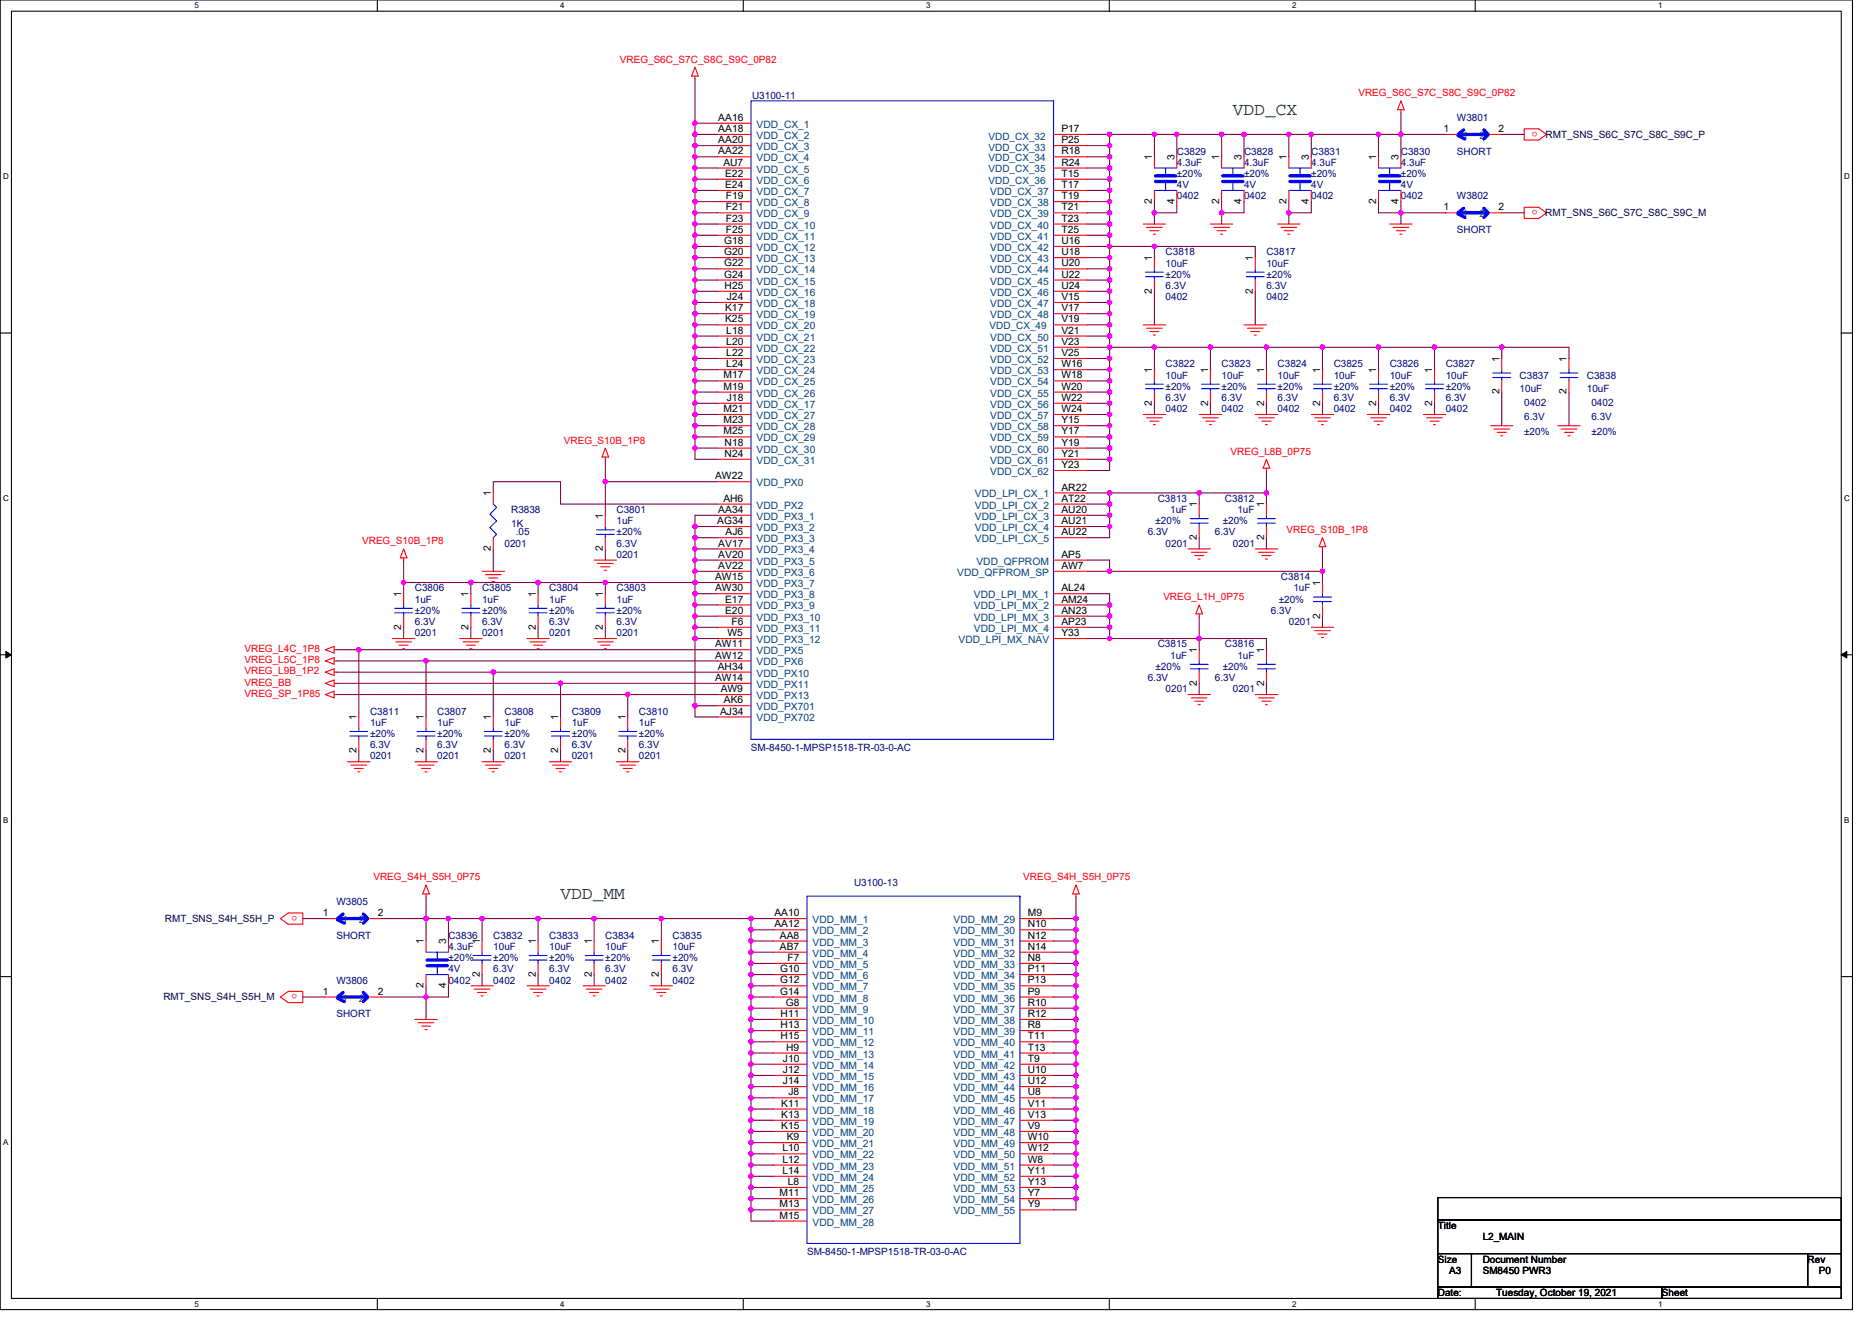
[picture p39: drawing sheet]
<svg xmlns="http://www.w3.org/2000/svg" width="297mm" height="210mm" viewBox="0 0 297 210" stroke-linecap="round" stroke-linejoin="round" font-family="sans-serif">
<defs><g id="words">
<g font-size="2.8" fill="#008000">
<text x="195.6" y="18.3">VDD_CX</text>
<text x="88.9" y="142.7">VDD_MM</text>
</g>
<g font-size="1.6" fill="#f00">
<text x="98.4" y="9.9">VREG_S6C_S7C_S8C_S9C_0P82</text>
<text x="215.5" y="15.3">VREG_S6C_S7C_S8C_S9C_0P82</text>
<text x="244" y="20.9" transform="rotate(180 244 20.9)">o</text>
<text x="244" y="33.4" transform="rotate(180 244 33.4)">o</text>
<text x="89.5" y="70.4">VREG_S10B_1P8</text>
<text x="195.3" y="72.2">VREG_L8B_0P75</text>
<text x="57.5" y="86.4">VREG_S10B_1P8</text>
<text x="204.1" y="84.6">VREG_S10B_1P8</text>
<text x="184.6" y="95.3">VREG_L1H_0P75</text>
<text x="38.8" y="103.5">VREG_L4C_1P8</text>
<text x="38.8" y="105.3">VREG_L5C_1P8</text>
<text x="38.8" y="107">VREG_L9B_1P2</text>
<text x="38.8" y="108.8">VREG_BB</text>
<text x="38.8" y="110.6">VREG_SP_1P85</text>
<text x="59.2" y="139.7">VREG_S4H_S5H_0P75</text>
<text x="162.4" y="139.7">VREG_S4H_S5H_0P75</text>
<text x="47.2" y="145.4" transform="rotate(180 47.2 145.4)">o</text>
<text x="47.2" y="157.8" transform="rotate(180 47.2 157.8)">o</text>
</g>
<g font-size="1.6" fill="#000080">
<text x="119.3" y="15.6">U3100-11</text>
<text x="231.2" y="19.2">W3801</text>
<text x="186.7" y="24.5">C3829</text>
<text x="186.7" y="26.3">4.3uF</text>
<text x="186.7" y="29.9">4V</text>
<text x="186.7" y="28.1">±20%</text>
<text x="197.4" y="24.5">C3828</text>
<text x="197.4" y="26.3">4.3uF</text>
<text x="197.4" y="29.9">4V</text>
<text x="197.4" y="28.1">±20%</text>
<text x="208.1" y="24.5">C3831</text>
<text x="208.1" y="26.3">4.3uF</text>
<text x="208.1" y="29.9">4V</text>
<text x="208.1" y="28.1">±20%</text>
<text x="222.3" y="24.5">C3830</text>
<text x="222.3" y="26.3">4.3uF</text>
<text x="222.3" y="29.9">4V</text>
<text x="222.3" y="28.1">±20%</text>
<text x="231.2" y="24.5">SHORT</text>
<text x="186.7" y="31.6">0402</text>
<text x="197.4" y="31.6">0402</text>
<text x="208.1" y="31.6">0402</text>
<text x="222.3" y="31.6">0402</text>
<text x="231.2" y="31.6">W3802</text>
<text x="185" y="40.5">C3818</text>
<text x="201" y="40.5">C3817</text>
<text x="231.2" y="37">SHORT</text>
<text x="185" y="42.3">10uF</text>
<text x="185" y="47.6">0402</text>
<text x="185" y="45.9">6.3V</text>
<text x="185" y="44.1">±20%</text>
<text x="201" y="42.3">10uF</text>
<text x="201" y="47.6">0402</text>
<text x="201" y="45.9">6.3V</text>
<text x="201" y="44.1">±20%</text>
<text x="185" y="58.3">C3822</text>
<text x="193.8" y="58.3">C3823</text>
<text x="202.7" y="58.3">C3824</text>
<text x="211.6" y="58.3">C3825</text>
<text x="220.5" y="58.3">C3826</text>
<text x="229.4" y="58.3">C3827</text>
<text x="185" y="60.1">10uF</text>
<text x="185" y="65.4">0402</text>
<text x="185" y="63.6">6.3V</text>
<text x="185" y="61.9">±20%</text>
<text x="193.8" y="60.1">10uF</text>
<text x="193.8" y="65.4">0402</text>
<text x="193.8" y="63.6">6.3V</text>
<text x="193.8" y="61.9">±20%</text>
<text x="202.7" y="60.1">10uF</text>
<text x="202.7" y="65.4">0402</text>
<text x="202.7" y="63.6">6.3V</text>
<text x="202.7" y="61.9">±20%</text>
<text x="211.6" y="60.1">10uF</text>
<text x="211.6" y="65.4">0402</text>
<text x="211.6" y="63.6">6.3V</text>
<text x="211.6" y="61.9">±20%</text>
<text x="220.5" y="60.1">10uF</text>
<text x="220.5" y="65.4">0402</text>
<text x="220.5" y="63.6">6.3V</text>
<text x="220.5" y="61.9">±20%</text>
<text x="229.4" y="60.1">10uF</text>
<text x="229.4" y="65.4">0402</text>
<text x="229.4" y="63.6">6.3V</text>
<text x="229.4" y="61.9">±20%</text>
<text x="241.1" y="60.1">C3837</text>
<text x="241.1" y="62.2">10uF</text>
<text x="241.8" y="64.4">0402</text>
<text x="251.8" y="60.1">C3838</text>
<text x="251.8" y="62.2">10uF</text>
<text x="252.5" y="64.4">0402</text>
<text x="241.8" y="66.7">6.3V</text>
<text x="241.8" y="69">±20%</text>
<text x="252.5" y="66.7">6.3V</text>
<text x="252.5" y="69">±20%</text>
<text x="81.1" y="81.4">R3838</text>
<text x="81.1" y="83.6">1K</text>
<text x="97.8" y="81.4">C3801</text>
<text x="97.8" y="83.2">1uF</text>
<text x="183.3" y="83.2">±20%</text>
<text x="183.7" y="79.6">C3813</text>
<text x="185.7" y="81.4">1uF</text>
<text x="194" y="83.2">±20%</text>
<text x="194.4" y="79.6">C3812</text>
<text x="196.3" y="81.4">1uF</text>
<text x="80" y="86.8">0201</text>
<text x="81.8" y="85">.05</text>
<text x="97.8" y="88.5">0201</text>
<text x="97.8" y="86.8">6.3V</text>
<text x="97.8" y="85">±20%</text>
<text x="182.1" y="85">6.3V</text>
<text x="185" y="86.8">0201</text>
<text x="192.8" y="85">6.3V</text>
<text x="195.6" y="86.8">0201</text>
<text x="65.8" y="93.9">C3806</text>
<text x="65.8" y="95.7">1uF</text>
<text x="76.5" y="93.9">C3805</text>
<text x="76.5" y="95.7">1uF</text>
<text x="87.2" y="93.9">C3804</text>
<text x="87.2" y="95.7">1uF</text>
<text x="97.8" y="93.9">C3803</text>
<text x="97.8" y="95.7">1uF</text>
<text x="202.9" y="95.7">±20%</text>
<text x="203.3" y="92.1">C3814</text>
<text x="205.2" y="93.9">1uF</text>
<text x="65.8" y="101">0201</text>
<text x="65.8" y="99.2">6.3V</text>
<text x="65.8" y="97.4">±20%</text>
<text x="76.5" y="101">0201</text>
<text x="76.5" y="99.2">6.3V</text>
<text x="76.5" y="97.4">±20%</text>
<text x="87.2" y="101">0201</text>
<text x="87.2" y="99.2">6.3V</text>
<text x="87.2" y="97.4">±20%</text>
<text x="97.8" y="101">0201</text>
<text x="97.8" y="99.2">6.3V</text>
<text x="97.8" y="97.4">±20%</text>
<text x="201.7" y="97.4">6.3V</text>
<text x="204.5" y="99.2">0201</text>
<text x="183.3" y="106.3">±20%</text>
<text x="183.7" y="102.8">C3815</text>
<text x="185.7" y="104.5">1uF</text>
<text x="194" y="106.3">±20%</text>
<text x="194.4" y="102.8">C3816</text>
<text x="196.3" y="104.5">1uF</text>
<text x="58.7" y="113.4">C3811</text>
<text x="69.4" y="113.4">C3807</text>
<text x="80" y="113.4">C3808</text>
<text x="90.7" y="113.4">C3809</text>
<text x="101.4" y="113.4">C3810</text>
<text x="182.1" y="108.1">6.3V</text>
<text x="185" y="109.9">0201</text>
<text x="192.8" y="108.1">6.3V</text>
<text x="195.6" y="109.9">0201</text>
<text x="58.7" y="115.2">1uF</text>
<text x="58.7" y="118.8">6.3V</text>
<text x="58.7" y="117">±20%</text>
<text x="69.4" y="115.2">1uF</text>
<text x="69.4" y="118.8">6.3V</text>
<text x="69.4" y="117">±20%</text>
<text x="80" y="115.2">1uF</text>
<text x="80" y="118.8">6.3V</text>
<text x="80" y="117">±20%</text>
<text x="90.7" y="115.2">1uF</text>
<text x="90.7" y="118.8">6.3V</text>
<text x="90.7" y="117">±20%</text>
<text x="101.4" y="115.2">1uF</text>
<text x="101.4" y="118.8">6.3V</text>
<text x="101.4" y="117">±20%</text>
<text x="119.2" y="119.1">SM-8450-1-MPSP1518-TR-03-0-AC</text>
<text x="58.7" y="120.5">0201</text>
<text x="69.4" y="120.5">0201</text>
<text x="80" y="120.5">0201</text>
<text x="90.7" y="120.5">0201</text>
<text x="101.4" y="120.5">0201</text>
<text x="53.4" y="143.7">W3805</text>
<text x="135.5" y="140.6">U3100-13</text>
<text x="53.4" y="149">SHORT</text>
<text x="71.2" y="149">C3836</text>
<text x="78.3" y="149">C3832</text>
<text x="87.2" y="149">C3833</text>
<text x="96.1" y="149">C3834</text>
<text x="106.7" y="149">C3835</text>
<text x="71.2" y="150.8">4.3uF</text>
<text x="71.2" y="154.3">4V</text>
<text x="71.2" y="152.5">±20%</text>
<text x="78.3" y="150.8">10uF</text>
<text x="78.3" y="154.3">6.3V</text>
<text x="78.3" y="152.5">±20%</text>
<text x="87.2" y="150.8">10uF</text>
<text x="87.2" y="154.3">6.3V</text>
<text x="87.2" y="152.5">±20%</text>
<text x="96.1" y="150.8">10uF</text>
<text x="96.1" y="154.3">6.3V</text>
<text x="96.1" y="152.5">±20%</text>
<text x="106.7" y="150.8">10uF</text>
<text x="106.7" y="154.3">6.3V</text>
<text x="106.7" y="152.5">±20%</text>
<text x="53.4" y="156.1">W3806</text>
<text x="53.4" y="161.4">SHORT</text>
<text x="71.2" y="156.1">0402</text>
<text x="78.3" y="156.1">0402</text>
<text x="87.2" y="156.1">0402</text>
<text x="96.1" y="156.1">0402</text>
<text x="106.7" y="156.1">0402</text>
<text x="128.1" y="199.1">SM-8450-1-MPSP1518-TR-03-0-AC</text>
</g>
<g font-size="1.6">
<text x="114" y="19.2">AA16</text>
<text x="114" y="21">AA18</text>
<text x="114" y="22.7">AA20</text>
<text x="168.4" y="21">P17</text>
<text x="168.4" y="22.7">P25</text>
<text x="229" y="21">1</text>
<text x="237.8" y="21">2</text>
<text x="114" y="24.5">AA22</text>
<text x="114.8" y="26.3">AU7</text>
<text x="115.1" y="28.1">E22</text>
<text x="115.1" y="29.8">E24</text>
<text x="168.4" y="24.5">R18</text>
<text x="168.4" y="26.3">R24</text>
<text x="168.4" y="28.1">T15</text>
<text x="168.4" y="29.8">T17</text>
<text x="182.8" y="25.4" transform="rotate(-90 182.8 25.4)">1</text>
<text x="186.3" y="25.4" transform="rotate(-90 186.3 25.4)">3</text>
<text x="193.5" y="25.4" transform="rotate(-90 193.5 25.4)">1</text>
<text x="197" y="25.4" transform="rotate(-90 197 25.4)">3</text>
<text x="204.1" y="25.4" transform="rotate(-90 204.1 25.4)">1</text>
<text x="207.7" y="25.4" transform="rotate(-90 207.7 25.4)">3</text>
<text x="218.4" y="25.4" transform="rotate(-90 218.4 25.4)">1</text>
<text x="221.9" y="25.4" transform="rotate(-90 221.9 25.4)">3</text>
<text x="115.2" y="31.6">F19</text>
<text x="115.2" y="33.4">F21</text>
<text x="115.2" y="35.2">F23</text>
<text x="168.4" y="31.6">T19</text>
<text x="168.4" y="33.4">T21</text>
<text x="168.4" y="35.2">T23</text>
<text x="182.8" y="32.4" transform="rotate(-90 182.8 32.4)">2</text>
<text x="186.3" y="32.4" transform="rotate(-90 186.3 32.4)">4</text>
<text x="193.5" y="32.4" transform="rotate(-90 193.5 32.4)">2</text>
<text x="197" y="32.4" transform="rotate(-90 197 32.4)">4</text>
<text x="204.1" y="32.4" transform="rotate(-90 204.1 32.4)">2</text>
<text x="207.7" y="32.4" transform="rotate(-90 207.7 32.4)">4</text>
<text x="218.4" y="32.4" transform="rotate(-90 218.4 32.4)">2</text>
<text x="221.9" y="32.4" transform="rotate(-90 221.9 32.4)">4</text>
<text x="229" y="33.4">1</text>
<text x="237.8" y="33.4">2</text>
<text x="114.9" y="38.7">G18</text>
<text x="114.9" y="40.5">G20</text>
<text x="115.2" y="37">F25</text>
<text x="168.4" y="37">T25</text>
<text x="168.4" y="38.7">U16</text>
<text x="168.4" y="40.5">U18</text>
<text x="182.8" y="41.4" transform="rotate(-90 182.8 41.4)">1</text>
<text x="198.8" y="41.4" transform="rotate(-90 198.8 41.4)">1</text>
<text x="114.9" y="42.3">G22</text>
<text x="114.9" y="44.1">G24</text>
<text x="115" y="45.8">H25</text>
<text x="115.3" y="47.6">J24</text>
<text x="168.4" y="42.3">U20</text>
<text x="168.4" y="44.1">U22</text>
<text x="168.4" y="45.8">U24</text>
<text x="168.4" y="47.6">V15</text>
<text x="182.8" y="46.6" transform="rotate(-90 182.8 46.6)">2</text>
<text x="198.8" y="46.6" transform="rotate(-90 198.8 46.6)">2</text>
<text x="115.1" y="49.4">K17</text>
<text x="115.1" y="51.2">K25</text>
<text x="115.2" y="53">L18</text>
<text x="168.4" y="49.4">V17</text>
<text x="168.4" y="51.2">V19</text>
<text x="168.4" y="53">V21</text>
<text x="115.2" y="54.7">L20</text>
<text x="115.2" y="56.5">L22</text>
<text x="115.2" y="58.3">L24</text>
<text x="168.4" y="54.7">V23</text>
<text x="168.4" y="56.5">V25</text>
<text x="168.4" y="58.3">W16</text>
<text x="182.8" y="59.2" transform="rotate(-90 182.8 59.2)">1</text>
<text x="191.7" y="59.2" transform="rotate(-90 191.7 59.2)">1</text>
<text x="200.6" y="59.2" transform="rotate(-90 200.6 59.2)">1</text>
<text x="209.5" y="59.2" transform="rotate(-90 209.5 59.2)">1</text>
<text x="218.4" y="59.2" transform="rotate(-90 218.4 59.2)">1</text>
<text x="227.2" y="59.2" transform="rotate(-90 227.2 59.2)">1</text>
<text x="237.9" y="57.4" transform="rotate(-90 237.9 57.4)">1</text>
<text x="248.6" y="57.4" transform="rotate(-90 248.6 57.4)">1</text>
<text x="114.8" y="60.1">M17</text>
<text x="114.8" y="61.8">M19</text>
<text x="114.8" y="65.4">M21</text>
<text x="115.3" y="63.6">J18</text>
<text x="168.4" y="60.1">W18</text>
<text x="168.4" y="61.8">W20</text>
<text x="168.4" y="63.6">W22</text>
<text x="168.4" y="65.4">W24</text>
<text x="182.8" y="64.4" transform="rotate(-90 182.8 64.4)">2</text>
<text x="191.7" y="64.4" transform="rotate(-90 191.7 64.4)">2</text>
<text x="200.6" y="64.4" transform="rotate(-90 200.6 64.4)">2</text>
<text x="209.5" y="64.4" transform="rotate(-90 209.5 64.4)">2</text>
<text x="218.4" y="64.4" transform="rotate(-90 218.4 64.4)">2</text>
<text x="227.2" y="64.4" transform="rotate(-90 227.2 64.4)">2</text>
<text x="237.9" y="62.6" transform="rotate(-90 237.9 62.6)">2</text>
<text x="248.6" y="62.6" transform="rotate(-90 248.6 62.6)">2</text>
<text x="114.8" y="67.2">M23</text>
<text x="114.8" y="69">M25</text>
<text x="115" y="70.7">N18</text>
<text x="168.4" y="67.2">Y15</text>
<text x="168.4" y="69">Y17</text>
<text x="168.4" y="70.7">Y19</text>
<text x="113.5" y="76.1">AW22</text>
<text x="115" y="72.5">N24</text>
<text x="168.4" y="77.9">AR22</text>
<text x="168.4" y="72.5">Y21</text>
<text x="168.4" y="74.3">Y23</text>
<text x="77.9" y="78.8" transform="rotate(-90 77.9 78.8)">1</text>
<text x="95.7" y="82.3" transform="rotate(-90 95.7 82.3)">1</text>
<text x="113.8" y="83.2">AG34</text>
<text x="114" y="81.4">AA34</text>
<text x="114.8" y="79.6">AH6</text>
<text x="168.4" y="79.6">AT22</text>
<text x="168.4" y="81.4">AU20</text>
<text x="168.4" y="83.2">AU21</text>
<text x="189.9" y="80.5" transform="rotate(-90 189.9 80.5)">1</text>
<text x="200.6" y="80.5" transform="rotate(-90 200.6 80.5)">1</text>
<text x="77.9" y="87.5" transform="rotate(-90 77.9 87.5)">2</text>
<text x="95.7" y="87.5" transform="rotate(-90 95.7 87.5)">2</text>
<text x="114" y="86.7">AV17</text>
<text x="114" y="88.5">AV20</text>
<text x="115.1" y="85">AJ6</text>
<text x="168.4" y="85">AU22</text>
<text x="168.4" y="88.5">AP5</text>
<text x="189.9" y="85.7" transform="rotate(-90 189.9 85.7)">2</text>
<text x="200.6" y="85.7" transform="rotate(-90 200.6 85.7)">2</text>
<text x="63.7" y="94.8" transform="rotate(-90 63.7 94.8)">1</text>
<text x="74.3" y="94.8" transform="rotate(-90 74.3 94.8)">1</text>
<text x="85" y="94.8" transform="rotate(-90 85 94.8)">1</text>
<text x="95.7" y="94.8" transform="rotate(-90 95.7 94.8)">1</text>
<text x="113.5" y="92.1">AW15</text>
<text x="113.5" y="93.9">AW30</text>
<text x="114" y="90.3">AV22</text>
<text x="115.1" y="95.6">E17</text>
<text x="168.4" y="93.9">AL24</text>
<text x="168.4" y="95.6">AM24</text>
<text x="168.4" y="90.3">AW7</text>
<text x="209.5" y="93" transform="rotate(-90 209.5 93)">1</text>
<text x="63.7" y="99.9" transform="rotate(-90 63.7 99.9)">2</text>
<text x="74.3" y="99.9" transform="rotate(-90 74.3 99.9)">2</text>
<text x="85" y="99.9" transform="rotate(-90 85 99.9)">2</text>
<text x="95.7" y="99.9" transform="rotate(-90 95.7 99.9)">2</text>
<text x="115.1" y="97.4">E20</text>
<text x="115.4" y="101">W5</text>
<text x="116.1" y="99.2">F6</text>
<text x="168.4" y="97.4">AN23</text>
<text x="168.4" y="99.2">AP23</text>
<text x="168.4" y="101">Y33</text>
<text x="209.5" y="98.2" transform="rotate(-90 209.5 98.2)">2</text>
<text x="113.5" y="102.7">AW11</text>
<text x="113.5" y="104.5">AW12</text>
<text x="113.9" y="106.3">AH34</text>
<text x="189.9" y="103.7" transform="rotate(-90 189.9 103.7)">1</text>
<text x="200.6" y="103.7" transform="rotate(-90 200.6 103.7)">1</text>
<text x="113.5" y="108.1">AW14</text>
<text x="114.3" y="113.4">AJ34</text>
<text x="114.4" y="109.9">AW9</text>
<text x="114.9" y="111.6">AK6</text>
<text x="189.9" y="108.8" transform="rotate(-90 189.9 108.8)">2</text>
<text x="200.6" y="108.8" transform="rotate(-90 200.6 108.8)">2</text>
<text x="56.6" y="119.5" transform="rotate(-90 56.6 119.5)">2</text>
<text x="56.6" y="114.3" transform="rotate(-90 56.6 114.3)">1</text>
<text x="67.2" y="119.5" transform="rotate(-90 67.2 119.5)">2</text>
<text x="67.2" y="114.3" transform="rotate(-90 67.2 114.3)">1</text>
<text x="77.9" y="119.5" transform="rotate(-90 77.9 119.5)">2</text>
<text x="77.9" y="114.3" transform="rotate(-90 77.9 114.3)">1</text>
<text x="88.6" y="119.5" transform="rotate(-90 88.6 119.5)">2</text>
<text x="88.6" y="114.3" transform="rotate(-90 88.6 114.3)">1</text>
<text x="99.2" y="119.5" transform="rotate(-90 99.2 119.5)">2</text>
<text x="99.2" y="114.3" transform="rotate(-90 99.2 114.3)">1</text>
<text x="51.2" y="145.4">1</text>
<text x="60" y="145.4">2</text>
<text x="67.2" y="149.9" transform="rotate(-90 67.2 149.9)">1</text>
<text x="70.8" y="149.9" transform="rotate(-90 70.8 149.9)">3</text>
<text x="76.1" y="149.9" transform="rotate(-90 76.1 149.9)">1</text>
<text x="85" y="149.9" transform="rotate(-90 85 149.9)">1</text>
<text x="93.9" y="149.9" transform="rotate(-90 93.9 149.9)">1</text>
<text x="104.6" y="149.9" transform="rotate(-90 104.6 149.9)">1</text>
<text x="122.9" y="145.4">AA10</text>
<text x="122.9" y="147.2">AA12</text>
<text x="123.8" y="149">AA8</text>
<text x="163.1" y="145.4">M9</text>
<text x="163.1" y="147.2">N10</text>
<text x="163.1" y="149">N12</text>
<text x="76.1" y="155.1" transform="rotate(-90 76.1 155.1)">2</text>
<text x="85" y="155.1" transform="rotate(-90 85 155.1)">2</text>
<text x="93.9" y="155.1" transform="rotate(-90 93.9 155.1)">2</text>
<text x="104.6" y="155.1" transform="rotate(-90 104.6 155.1)">2</text>
<text x="123.8" y="150.7">AB7</text>
<text x="123.8" y="154.3">G10</text>
<text x="124.9" y="152.5">F7</text>
<text x="163.1" y="150.7">N14</text>
<text x="163.1" y="152.5">N8</text>
<text x="163.1" y="154.3">P11</text>
<text x="51.2" y="157.9">1</text>
<text x="60" y="157.9">2</text>
<text x="67.2" y="156.8" transform="rotate(-90 67.2 156.8)">2</text>
<text x="70.8" y="156.8" transform="rotate(-90 70.8 156.8)">4</text>
<text x="123.8" y="156.1">G12</text>
<text x="123.8" y="157.9">G14</text>
<text x="123.9" y="161.4">H11</text>
<text x="124.7" y="159.6">G8</text>
<text x="163.1" y="156.1">P13</text>
<text x="163.1" y="157.9">P9</text>
<text x="163.1" y="159.6">R10</text>
<text x="163.1" y="161.4">R12</text>
<text x="123.9" y="163.2">H13</text>
<text x="123.9" y="165">H15</text>
<text x="124.8" y="166.8">H9</text>
<text x="163.1" y="163.2">R8</text>
<text x="163.1" y="165">T11</text>
<text x="163.1" y="166.8">T13</text>
<text x="124.2" y="168.5">J10</text>
<text x="124.2" y="170.3">J12</text>
<text x="124.2" y="172.1">J14</text>
<text x="125.1" y="173.9">J8</text>
<text x="163.1" y="168.5">T9</text>
<text x="163.1" y="170.3">U10</text>
<text x="163.1" y="172.1">U12</text>
<text x="163.1" y="173.9">U8</text>
<text x="123.9" y="175.6">K11</text>
<text x="123.9" y="177.4">K13</text>
<text x="123.9" y="179.2">K15</text>
<text x="163.1" y="175.6">V11</text>
<text x="163.1" y="177.4">V13</text>
<text x="163.1" y="179.2">V9</text>
<text x="124.1" y="182.8">L10</text>
<text x="124.1" y="184.5">L12</text>
<text x="124.8" y="181">K9</text>
<text x="163.1" y="181">W10</text>
<text x="163.1" y="182.8">W12</text>
<text x="163.1" y="184.5">W8</text>
<text x="123.7" y="189.9">M11</text>
<text x="123.7" y="191.6">M13</text>
<text x="124.1" y="186.3">L14</text>
<text x="125" y="188.1">L8</text>
<text x="163.1" y="186.3">Y11</text>
<text x="163.1" y="188.1">Y13</text>
<text x="163.1" y="189.9">Y7</text>
<text x="163.1" y="191.6">Y9</text>
<text x="123.7" y="193.4">M15</text>
<text x="228.2" y="195.1">Title</text>
<text x="235.3" y="196.8">L2_MAIN</text>
<text x="228.2" y="200.4">Size</text>
<text x="229.9" y="202.2">A3</text>
<text x="235.3" y="200.4">Document Number</text>
<text x="235.3" y="202.2">SM8450 PWR3</text>
<text x="286.8" y="200.4">Rev</text>
<text x="288.6" y="202.2">P0</text>
<text x="228.2" y="205.7">Date:</text>
<text x="237.4" y="205.7">Tuesday, October 19, 2021</text>
<text x="263.7" y="205.7">Sheet</text>
</g>
<g font-size="1.6" fill="#004080">
<text x="120.1" y="20.3">VDD_CX_1</text>
<text x="120.1" y="22.1">VDD_CX_2</text>
<text x="120.1" y="23.8">VDD_CX_3</text>
<text x="156.9" y="22.2">VDD_CX_32</text>
<text x="232.1" y="22.1">1</text>
<text x="234.7" y="22.1">2</text>
<text x="120.1" y="25.6">VDD_CX_4</text>
<text x="120.1" y="27.4">VDD_CX_5</text>
<text x="120.1" y="29.2">VDD_CX_6</text>
<text x="156.9" y="24">VDD_CX_33</text>
<text x="156.9" y="25.6">VDD_CX_34</text>
<text x="156.9" y="27.4">VDD_CX_35</text>
<text x="156.9" y="29.1">VDD_CX_36</text>
<text x="120.1" y="30.9">VDD_CX_7</text>
<text x="120.1" y="32.7">VDD_CX_8</text>
<text x="120.1" y="34.5">VDD_CX_9</text>
<text x="157.1" y="30.9">VDD_CX_37</text>
<text x="157.1" y="32.7">VDD_CX_38</text>
<text x="157.1" y="34.5">VDD_CX_39</text>
<text x="232.1" y="34.5">1</text>
<text x="234.7" y="34.5">2</text>
<text x="120.1" y="36.3">VDD_CX_10</text>
<text x="120.1" y="38.1">VDD_CX_11</text>
<text x="120.1" y="39.8">VDD_CX_12</text>
<text x="120.1" y="41.6">VDD_CX_13</text>
<text x="157.1" y="36.3">VDD_CX_40</text>
<text x="157.1" y="38.1">VDD_CX_41</text>
<text x="157.1" y="39.8">VDD_CX_42</text>
<text x="157.1" y="41.6">VDD_CX_43</text>
<text x="120.1" y="43.4">VDD_CX_14</text>
<text x="120.1" y="45.2">VDD_CX_15</text>
<text x="120.1" y="46.9">VDD_CX_16</text>
<text x="157.1" y="43.4">VDD_CX_44</text>
<text x="157.1" y="45.2">VDD_CX_45</text>
<text x="157.1" y="46.9">VDD_CX_46</text>
<text x="120.1" y="48.7">VDD_CX_18</text>
<text x="120.1" y="50.5">VDD_CX_19</text>
<text x="120.1" y="52.3">VDD_CX_20</text>
<text x="157" y="52.3">VDD_CX_49</text>
<text x="157.1" y="48.7">VDD_CX_47</text>
<text x="157.1" y="50.5">VDD_CX_48</text>
<text x="120.1" y="54.1">VDD_CX_21</text>
<text x="120.1" y="55.8">VDD_CX_22</text>
<text x="120.1" y="57.6">VDD_CX_23</text>
<text x="120.1" y="59.4">VDD_CX_24</text>
<text x="157.1" y="54.1">VDD_CX_50</text>
<text x="157.1" y="55.8">VDD_CX_51</text>
<text x="157.1" y="57.6">VDD_CX_52</text>
<text x="157.1" y="59.4">VDD_CX_53</text>
<text x="120.1" y="64.7">VDD_CX_17</text>
<text x="120.1" y="61.2">VDD_CX_25</text>
<text x="120.1" y="63">VDD_CX_26</text>
<text x="157.1" y="61.2">VDD_CX_54</text>
<text x="157.1" y="63">VDD_CX_55</text>
<text x="157.1" y="64.7">VDD_CX_56</text>
<text x="120.1" y="66.5">VDD_CX_27</text>
<text x="120.1" y="68.3">VDD_CX_28</text>
<text x="120.1" y="70.1">VDD_CX_29</text>
<text x="120.1" y="71.8">VDD_CX_30</text>
<text x="157.1" y="66.5">VDD_CX_57</text>
<text x="157.1" y="68.3">VDD_CX_58</text>
<text x="157.1" y="70.1">VDD_CX_59</text>
<text x="157.1" y="71.8">VDD_CX_60</text>
<text x="120.1" y="77.2">VDD_PX0</text>
<text x="120.1" y="73.6">VDD_CX_31</text>
<text x="157.1" y="73.6">VDD_CX_61</text>
<text x="157.1" y="75.4">VDD_CX_62</text>
<text x="120.1" y="80.7">VDD_PX2</text>
<text x="120.1" y="82.5">VDD_PX3_1</text>
<text x="154.7" y="79">VDD_LPI_CX_1</text>
<text x="154.7" y="80.7">VDD_LPI_CX_2</text>
<text x="154.7" y="82.5">VDD_LPI_CX_3</text>
<text x="120.1" y="84.3">VDD_PX3_2</text>
<text x="120.1" y="86.1">VDD_PX3_3</text>
<text x="120.1" y="87.8">VDD_PX3_4</text>
<text x="120.1" y="89.6">VDD_PX3_5</text>
<text x="154.7" y="84.3">VDD_LPI_CX_4</text>
<text x="154.7" y="86.1">VDD_LPI_CX_5</text>
<text x="154.9" y="89.6">VDD_QFPROM</text>
<text x="120.1" y="91.4">VDD_PX3_6</text>
<text x="120.1" y="93.2">VDD_PX3_7</text>
<text x="120.1" y="95">VDD_PX3_8</text>
<text x="151.9" y="91.4">VDD_QFPROM_SP</text>
<text x="154.5" y="95">VDD_LPI_MX_1</text>
<text x="120.1" y="96.7">VDD_PX3_9</text>
<text x="120.1" y="98.5">VDD_PX3_10</text>
<text x="120.1" y="100.3">VDD_PX3_11</text>
<text x="154.5" y="96.7">VDD_LPI_MX_2</text>
<text x="154.5" y="98.5">VDD_LPI_MX_3</text>
<text x="154.5" y="100.3">VDD_LPI_MX_4</text>
<text x="120.1" y="102.1">VDD_PX3_12</text>
<text x="120.1" y="103.8">VDD_PX5</text>
<text x="120.1" y="105.6">VDD_PX6</text>
<text x="120.1" y="107.4">VDD_PX10</text>
<text x="152.1" y="102.1">VDD_LPI_MX_NAV</text>
<text x="120.1" y="109.2">VDD_PX11</text>
<text x="120.1" y="111">VDD_PX13</text>
<text x="120.1" y="112.7">VDD_PX701</text>
<text x="120.1" y="114.5">VDD_PX702</text>
<text x="54.3" y="146.5">1</text>
<text x="56.9" y="146.5">2</text>
<text x="128.9" y="146.5">VDD_MM_1</text>
<text x="128.9" y="148.3">VDD_MM_2</text>
<text x="151.3" y="146.5">VDD_MM_29</text>
<text x="151.3" y="148.3">VDD_MM_30</text>
<text x="128.9" y="150.1">VDD_MM_3</text>
<text x="128.9" y="151.9">VDD_MM_4</text>
<text x="128.9" y="153.6">VDD_MM_5</text>
<text x="128.9" y="155.4">VDD_MM_6</text>
<text x="151.3" y="150.1">VDD_MM_31</text>
<text x="151.3" y="151.9">VDD_MM_32</text>
<text x="151.3" y="153.6">VDD_MM_33</text>
<text x="151.3" y="155.4">VDD_MM_34</text>
<text x="54.3" y="159">1</text>
<text x="56.9" y="159">2</text>
<text x="128.9" y="157.2">VDD_MM_7</text>
<text x="128.9" y="159">VDD_MM_8</text>
<text x="128.9" y="160.7">VDD_MM_9</text>
<text x="151.3" y="157.2">VDD_MM_35</text>
<text x="151.3" y="159">VDD_MM_36</text>
<text x="151.3" y="160.7">VDD_MM_37</text>
<text x="128.9" y="162.5">VDD_MM_10</text>
<text x="128.9" y="164.3">VDD_MM_11</text>
<text x="128.9" y="166.1">VDD_MM_12</text>
<text x="128.9" y="167.9">VDD_MM_13</text>
<text x="151.3" y="162.5">VDD_MM_38</text>
<text x="151.3" y="164.3">VDD_MM_39</text>
<text x="151.3" y="166.1">VDD_MM_40</text>
<text x="151.3" y="167.9">VDD_MM_41</text>
<text x="128.9" y="169.6">VDD_MM_14</text>
<text x="128.9" y="171.4">VDD_MM_15</text>
<text x="128.9" y="173.2">VDD_MM_16</text>
<text x="151.3" y="169.6">VDD_MM_42</text>
<text x="151.3" y="171.4">VDD_MM_43</text>
<text x="151.3" y="173.2">VDD_MM_44</text>
<text x="128.9" y="175">VDD_MM_17</text>
<text x="128.9" y="176.7">VDD_MM_18</text>
<text x="128.9" y="178.5">VDD_MM_19</text>
<text x="151.3" y="175">VDD_MM_45</text>
<text x="151.3" y="176.7">VDD_MM_46</text>
<text x="151.3" y="178.5">VDD_MM_47</text>
<text x="128.9" y="180.3">VDD_MM_20</text>
<text x="128.9" y="182.1">VDD_MM_21</text>
<text x="128.9" y="183.9">VDD_MM_22</text>
<text x="128.9" y="185.6">VDD_MM_23</text>
<text x="151.3" y="180.3">VDD_MM_48</text>
<text x="151.3" y="182.1">VDD_MM_49</text>
<text x="151.3" y="183.9">VDD_MM_50</text>
<text x="151.3" y="185.6">VDD_MM_51</text>
<text x="128.9" y="187.4">VDD_MM_24</text>
<text x="128.9" y="189.2">VDD_MM_25</text>
<text x="128.9" y="191">VDD_MM_26</text>
<text x="151.3" y="187.4">VDD_MM_52</text>
<text x="151.3" y="189.2">VDD_MM_53</text>
<text x="151.3" y="191">VDD_MM_54</text>
<text x="128.9" y="192.7">VDD_MM_27</text>
<text x="128.9" y="194.5">VDD_MM_28</text>
<text x="151.3" y="192.7">VDD_MM_55</text>
</g>
<g font-size="1.6" fill="#000040">
<text x="245.3" y="21.9">RMT_SNS_S6C_S7C_S8C_S9C_P</text>
<text x="245.2" y="34.3">RMT_SNS_S6C_S7C_S8C_S9C_M</text>
<text x="26.2" y="146.3">RMT_SNS_S4H_S5H_P</text>
<text x="25.9" y="158.8">RMT_SNS_S4H_S5H_M</text>
</g>
<g font-size="1.3">
<text x="30.8" y="1.3">5</text>
<text x="88.9" y="1.3">4</text>
<text x="147" y="1.3">3</text>
<text x="205" y="1.3">2</text>
<text x="263.1" y="1.3">1</text>
<text x=".5" y="28.4">D</text>
<text x="292.6" y="28.4">D</text>
<text x=".5" y="79.5">C</text>
<text x="292.6" y="79.5">C</text>
<text x=".5" y="130.6">B</text>
<text x="292.6" y="130.6">B</text>
<text x=".5" y="181.7">A</text>
<text x="30.8" y="207.4">5</text>
<text x="88.9" y="207.4">4</text>
<text x="147" y="207.4">3</text>
<text x="205" y="207.4">2</text>
<text x="263.1" y="207.4">1</text>
</g>
</g></defs>
<path d="M0 0h293.9v207.9h-293.9zM1.8 1.8h290.4v204.3h-290.4z" fill="none" stroke="#000" stroke-width=".17"/>
<g fill="#fff">
<path d="M30.8 .2h.7v1.4h-.7z"/>
<path d="M30.8 206.3h.7v1.4h-.7z"/>
</g>
<path d="M59.9 0v1.8M59.9 206.1v1.8" fill="none" stroke="#000" stroke-width=".17"/>
<g fill="#fff">
<path d="M88.9 .2h.7v1.4h-.7z"/>
<path d="M88.9 206.3h.7v1.4h-.7z"/>
</g>
<path d="M117.9 0v1.8M117.9 206.1v1.8" fill="none" stroke="#000" stroke-width=".17"/>
<g fill="#fff">
<path d="M147 .2h.7v1.4h-.7z"/>
<path d="M147 206.3h.7v1.4h-.7z"/>
</g>
<path d="M176 0v1.8M176 206.1v1.8" fill="none" stroke="#000" stroke-width=".17"/>
<g fill="#fff">
<path d="M205 .2h.7v1.4h-.7z"/>
<path d="M205 206.3h.7v1.4h-.7z"/>
</g>
<path d="M234.1 0v1.8M234.1 206.1v1.8" fill="none" stroke="#000" stroke-width=".17"/>
<g fill="#fff">
<path d="M263.1 .2h.7v1.4h-.7z"/>
<path d="M263.1 206.3h.7v1.4h-.7z"/>
<path d="M.5 27.3h.9v1.4h-.9z"/>
<path d="M292.6 27.3h.9v1.4h-.9z"/>
<path d="M.5 78.4h.9v1.4h-.9z"/>
<path d="M292.6 78.4h.9v1.4h-.9z"/>
</g>
<path d="M0 52.9h1.8M292.2 52.9h1.7" fill="none" stroke="#000" stroke-width=".17"/>
<g fill="#fff">
<path d="M.5 129.5h.8v1.4h-.8z"/>
<path d="M292.6 129.5h.9v1.4h-.9z"/>
</g>
<path d="M0 103.9h1.8M292.2 103.9h1.7" fill="none" stroke="#000" stroke-width=".17"/>
<path d="M.9 103.4l.9 .5-.9 .5zM292.2 103.9l.8-.5v1z" fill="#000" stroke="#000" stroke-width=".16"/>
<path d="M.5 180.5h.8v1.4h-.8z" fill="#fff"/>
<g fill="none" stroke="#000" stroke-width=".17">
<path d="M0 155h1.8M292.2 155h1.7M228.2 190.1h64v3.5h-64zM228.2 193.6h64v5.4h-64zM228.2 199h5.3v5.3h-5.3zM233.5 199h.1M233.5 199h53.3v5.3h-53.3zM286.8 199h.1M286.8 199h5.4v5.3h-5.4zM292.2 190.1h.1M292.2 193.6h.1M292.2 199h.1"/>
<path d="M228.2 204.3h35.5v1.8h-35.5zM263.7 204.3h.1M263.7 204.3h28.5v1.8h-28.5zM292.2 204.3h.1"/>
</g>
<g fill="none" stroke="#f00" stroke-width=".17">
<path d="M110.3 10.7l.5 1.4h-1.1zM110.3 12.1v.3M113.8 19.6h5.4M222.3 16l.5 1.4h-1zM222.3 17.4v.4M113.8 21.3h5.4M113.8 23.1h5.4M113.8 24.9h5.4M113.8 26.7h5.4M113.8 28.4h5.4M113.8 30.2h5.4M113.8 32h5.4"/>
<path d="M113.8 33.8h5.4M113.8 35.6h5.4M113.8 37.3h5.4M113.8 39.1h5.4M167.2 21.3h5.3M167.2 23.1h5.3M167.2 24.9h5.3M167.2 26.7h5.3M167.2 28.4h5.3M167.2 30.2h5.3M167.2 32h5.3M167.2 33.8h5.3"/>
<path d="M167.2 35.6h5.3M167.2 37.3h5.3M167.2 39.1h5.3M181.4 35.6h3.6M181.9 36.1h2.5M182.5 36.6h1.4M183 37.2h.3M183.2 24.9v1.8M183.2 30.2v1.8M186.7 24.9v1.8M186.7 30.2v1.8M192.1 35.6h3.5"/>
<path d="M192.6 36.1h2.5M193.1 36.6h1.5M193.7 37.2h.3M193.8 24.9v1.8M193.8 30.2v1.8M197.4 24.9v1.8M197.4 30.2v1.8M202.7 35.6h3.6M203.3 36.1h2.5M203.8 36.6h1.4M204.3 37.2h.4M204.5 24.9v1.8"/>
<path d="M204.5 30.2v1.8M208.1 24.9v1.8M208.1 30.2v1.8M218.7 24.9v1.8M218.7 30.2v1.8M220.5 35.6h3.6M221 36.1h2.5M221.6 36.6h1.4M222.1 37.2h.4M222.3 24.9v1.8M222.3 30.2v1.8M229.4 21.3h1.8"/>
<path d="M229.4 33.8h1.8M236.5 21.3h1.8M236.5 33.8h1.8M241.8 32.9h2.4l1.2 .9-1.2 .9h-2.4zM241.8 20.4h2.4l1.2 .9-1.2 .9h-2.4zM113.8 40.9h5.4M113.8 42.7h5.4M113.8 44.4h5.4M113.8 46.2h5.4M113.8 48h5.4M113.8 49.8h5.4M113.8 51.6h5.4"/>
<path d="M113.8 53.3h5.4M113.8 55.1h5.4M113.8 56.9h5.4M113.8 58.7h5.4M167.2 40.9h5.3M167.2 42.7h5.3M167.2 44.4h5.3M167.2 46.2h5.3M167.2 48h5.3M167.2 49.8h5.3M167.2 51.6h5.3M167.2 53.3h5.3"/>
<path d="M167.2 55.1h5.3M167.2 56.9h5.3M167.2 58.7h5.3M181.4 51.6h3.6M181.9 52.1h2.5M182.5 52.6h1.4M183 53.2h.3M183.2 58.7v1.8M183.2 40.9v1.8M183.2 44.4v1.8M192.1 58.7v1.8M197.4 51.6h3.6"/>
<path d="M197.9 52.1h2.5M198.5 52.6h1.4M199 53.2h.3M199.2 40.9v1.8M199.2 44.4v1.8M201 58.7v1.8M209.8 58.7v1.8M218.7 58.7v1.8M227.6 58.7v1.8M238.3 56.9v1.8M249 56.9v1.8M78.3 78.2v1.8"/>
<path d="M96.1 71.1l.5 1.4h-1.1zM96.1 72.5v.4M113.8 76.5h5.4M113.8 64h5.4M113.8 60.5h5.4M113.8 62.2h5.4M113.8 65.8h5.4M113.8 67.6h5.4M113.8 69.3h5.4M113.8 71.1h5.4M113.8 72.9h5.4M167.2 78.2h5.3"/>
<path d="M167.2 60.5h5.3M167.2 62.2h5.3M167.2 64h5.3M167.2 65.8h5.3M167.2 67.6h5.3M167.2 69.3h5.3M167.2 71.1h5.3M167.2 72.9h5.3M167.2 74.7h5.3M181.4 65.8h3.6M181.9 66.3h2.5M182.5 66.8h1.4"/>
<path d="M183 67.4h.3M183.2 62.2v1.8M190.3 65.8h3.5M190.8 66.3h2.5M191.3 66.8h1.5M191.9 67.4h.3M192.1 62.2v1.8M199.2 65.8h3.5M199.7 66.3h2.5M200.2 66.8h1.5M200.8 67.4h.3M201 62.2v1.8"/>
<path d="M201 72.9l.5 1.4h-1.1zM201 74.3v.4M208.1 65.8h3.5M208.6 66.3h2.5M209.1 66.8h1.5M209.7 67.4h.3M209.8 62.2v1.8M217 65.8h3.5M217.5 66.3h2.5M218 66.8h1.5M218.6 67.4h.3M218.7 62.2v1.8"/>
<path d="M225.8 65.8h3.6M226.4 66.3h2.5M226.9 66.8h1.4M227.5 67.4h.3M227.6 62.2v1.8M236.5 67.6h3.6M237 68.1h2.5M237.6 68.6h1.4M238.1 69.2h.4M238.3 60.5v1.7M247.2 67.6h3.5M247.7 68.1h2.5"/>
<path d="M248.2 68.6h1.5M248.8 69.2h.3M249 60.5v1.7M64 87.1l.6 1.4h-1.1zM64 88.5v.4M64 94.2v1.8M64 97.8v1.8M74.7 94.2v1.8M74.7 97.8v1.8M76.5 90.7h3.5M77 91.2h2.5M77.6 91.7h1.4"/>
<path d="M78.1 92.3h.3M78.3 85.3v1.8M85.4 94.2v1.8M85.4 97.8v1.8M94.3 88.9h3.5M94.8 89.4h2.5M95.3 90h1.5M95.9 90.5h.3M96.1 81.8v1.8M96.1 85.3v1.8M96.1 94.2v1.8M96.1 97.8v1.8"/>
<path d="M113.8 80h5.4M113.8 81.8h5.4M113.8 83.6h5.4M113.8 85.3h5.4M113.8 87.1h5.4M113.8 88.9h5.4M113.8 90.7h5.4M113.8 92.5h5.4M113.8 94.2h5.4M113.8 96h5.4M113.8 97.8h5.4M113.8 99.6h5.4"/>
<path d="M167.2 80h5.3M167.2 81.8h5.3M167.2 83.6h5.3M167.2 85.3h5.3M167.2 94.2h5.3M167.2 96h5.3M167.2 97.8h5.3M167.2 99.6h5.3M167.2 88.9h5.3M167.2 90.7h5.3M188.5 87.1h3.6M189 87.7h2.5"/>
<path d="M189.6 88.2h1.4M190.1 88.7h.4M190.3 96l.5 1.4h-1zM190.3 97.4v.4M190.3 80v1.8M190.3 83.6v1.7M199.2 87.1h3.5M199.7 87.7h2.5M200.2 88.2h1.5M200.8 88.7h.3M201 80v1.8M201 83.6v1.7"/>
<path d="M208.1 99.6h3.5M209.8 85.3l.6 1.5h-1.1zM209.8 86.8v.3M209.8 92.5v1.7M209.8 96v1.8M51.6 103.1l1.4-.5v1.1zM51.6 104.9l1.4-.5v1zM51.6 106.7l1.4-.5v1zM51.6 108.5l1.4-.6v1.1zM51.6 110.2l1.4-.5v1.1zM53 103.1h.4M53 104.9h.4"/>
<path d="M53 106.7h.4M53 108.5h.4M53 110.2h.4M56.9 113.8v1.8M56.9 117.3v1.8M62.3 101.3h3.5M62.8 101.9h2.5M63.3 102.4h1.5M63.9 103h.3M67.6 113.8v1.8M67.6 117.3v1.8M72.9 101.3h3.6"/>
<path d="M73.5 101.9h2.5M74 102.4h1.4M74.5 103h.4M78.3 113.8v1.8M78.3 117.3v1.8M83.6 101.3h3.6M84.1 101.9h2.5M84.7 102.4h1.4M85.2 103h.4M88.9 113.8v1.8M88.9 117.3v1.8M94.3 101.3h3.5"/>
<path d="M94.8 101.9h2.5M95.3 102.4h1.5M95.9 103h.3M99.6 113.8v1.8M99.6 117.3v1.8M113.8 101.3h5.4M113.8 103.1h5.4M113.8 104.9h5.4M113.8 106.7h5.4M113.8 108.5h5.4M113.8 110.2h5.4M113.8 112h5.4"/>
<path d="M113.8 113.8h5.4M167.2 101.3h5.3M188.5 110.2h3.6M189 110.8h2.5M189.6 111.3h1.4M190.1 111.8h.4M190.3 103.1v1.8M190.3 106.7v1.8M199.2 110.2h3.5M199.7 110.8h2.5M200.2 111.3h1.5M200.8 111.8h.3"/>
<path d="M201 103.1v1.8M201 106.7v1.8M208.6 100.1h2.5M209.1 100.6h1.5M209.7 101.2h.3M55.2 120.9h3.5M55.7 121.4h2.5M56.2 122h1.5M56.8 122.5h.3M65.8 120.9h3.6M66.4 121.4h2.5M66.9 122h1.4"/>
<path d="M67.4 122.5h.4M76.5 120.9h3.5M77 121.4h2.5M77.6 122h1.4M78.1 122.5h.3M87.2 120.9h3.5M87.7 121.4h2.5M88.2 122h1.5M88.8 122.5h.3M97.8 120.9h3.6M98.4 121.4h2.5M98.9 122h1.4"/>
<path d="M99.4 122.5h.4M44.5 145.8l1.2-.9h2.3v1.8h-2.3zM44.5 158.2l1.2-.8h2.3v1.7h-2.3zM51.6 158.2h1.8M51.6 145.8h1.8M58.7 158.2h1.8M58.7 145.8h1.8M67.6 140.5l.5 1.4h-1zM67.6 141.9v.3M67.6 149.4v1.7M67.6 154.7v1.8M71.2 149.4v1.7"/>
<path d="M71.2 154.7v1.8M74.7 156.5h3.6M75.2 157h2.5M75.8 157.5h1.4M76.3 158.1h.4M76.5 149.4v1.7M76.5 152.9v1.8M83.6 156.5h3.6M84.1 157h2.5M84.7 157.5h1.4M85.2 158.1h.4M85.4 149.4v1.7"/>
<path d="M85.4 152.9v1.8M92.5 156.5h3.6M93 157h2.5M93.6 157.5h1.4M94.1 158.1h.3M94.3 149.4v1.7M94.3 152.9v1.8M103.2 156.5h3.5M103.7 157h2.5M104.2 157.5h1.5M104.8 158.1h.3M104.9 149.4v1.7"/>
<path d="M104.9 152.9v1.8M122.7 145.8h5.4M122.7 147.6h5.4M122.7 149.4h5.4M122.7 151.1h5.4M122.7 152.9h5.4M122.7 154.7h5.4M122.7 156.5h5.4M122.7 158.2h5.4M161.8 145.8h5.4M161.8 147.6h5.4M161.8 149.4h5.4"/>
<path d="M161.8 151.1h5.4M161.8 152.9h5.4M161.8 154.7h5.4M161.8 156.5h5.4M161.8 158.2h5.4M170.7 140.5l.6 1.4h-1.1zM170.7 141.9v.3M65.8 161.8h3.6M66.4 162.3h2.5M66.9 162.9h1.4M67.4 163.4h.4M122.7 160h5.4"/>
<path d="M122.7 161.8h5.4M122.7 163.6h5.4M122.7 165.4h5.4M122.7 167.1h5.4M122.7 168.9h5.4M122.7 170.7h5.4M122.7 172.5h5.4M122.7 174.2h5.4M122.7 176h5.4M122.7 177.8h5.4M122.7 179.6h5.4M161.8 160h5.4"/>
<path d="M161.8 161.8h5.4M161.8 163.6h5.4M161.8 165.4h5.4M161.8 167.1h5.4M161.8 168.9h5.4M161.8 170.7h5.4M161.8 172.5h5.4M161.8 174.2h5.4M161.8 176h5.4M161.8 177.8h5.4M161.8 179.6h5.4M122.7 181.4h5.4"/>
<path d="M122.7 183.1h5.4M122.7 184.9h5.4M122.7 186.7h5.4M122.7 188.5h5.4M122.7 190.2h5.4M122.7 192h5.4M122.7 193.8h5.4M161.8 181.4h5.4M161.8 183.1h5.4M161.8 184.9h5.4M161.8 186.7h5.4M161.8 188.5h5.4"/>
<path d="M161.8 190.2h5.4M161.8 192h5.4"/>
</g>
<g fill="none" stroke="#00f" stroke-width=".53">
<path d="M183.3 27.9h3.3M183.3 28.8h3.3M194 27.9h3.2M194 28.8h3.2M204.7 27.9h3.2M204.7 28.8h3.2M218.9 27.9h3.2M218.9 28.8h3.2M231.3 21.5l1.1 .6M231.3 34l1.1 .5M231.7 21.3h3.9M231.7 33.8h3.9"/>
<path d="M232.2 20.6l-.9 .7M232.2 33.1l-.9 .7M235.5 20.6l.5 .6M235.5 33.1l.5 .5M236.2 21.3l-.7 .8M236.2 33.8l-.7 .7M53.5 158.4l1.1 .6M53.5 146l1.1 .5M53.9 158.2h3.9M53.9 145.8h3.9M54.4 157.5l-.9 .7M54.4 145.1l-.9 .7"/>
<path d="M57.7 157.5l.5 .6M57.7 145.1l.5 .5M58.4 158.2l-.7 .8M58.4 145.8l-.7 .7M67.8 152.4h3.2M67.8 153.3h3.2"/>
</g>
<g fill="none" stroke="#00f" stroke-width=".17">
<path d="M119.2 16h48v101.3h-48zM167.2 16h.1M183.2 30.2h3.5M183.2 26.7h3.5M185 26.7v1M185 29v1.2M193.8 26.7h3.6M193.8 30.2h3.6M195.6 26.7v1M195.6 29v1.2M204.5 26.7h3.6M204.5 30.2h3.6"/>
<path d="M206.3 26.7v1M206.3 29v1.2M218.7 26.7h3.6M218.7 30.2h3.6M220.5 26.7v1M220.5 29v1.2M181.8 43.2h2.8M181.8 43.9h2.8M183.2 42.7v.5M183.2 43.9v.5M197.8 43.2h2.8M197.8 43.9h2.8"/>
<path d="M199.2 42.7v.5M199.2 43.9v.5M236.9 59.2h2.8M236.9 59.9h2.8M238.3 58.7v.5M238.3 59.9v.6M247.5 59.2h2.9M247.5 59.9h2.9M249 58.7v.5M249 59.9v.6M181.8 61h2.8M181.8 61.7h2.8"/>
<path d="M183.2 60.5v.5M183.2 61.7v.5M190.6 61h2.9M190.6 61.7h2.9M192.1 60.5v.5M192.1 61.7v.5M199.5 61h2.9M199.5 61.7h2.9M201 60.5v.5M201 61.7v.5M208.4 61h2.9M208.4 61.7h2.9"/>
<path d="M209.8 60.5v.5M209.8 61.7v.5M217.3 61h2.9M217.3 61.7h2.9M218.7 60.5v.5M218.7 61.7v.5M226.2 61h2.8M226.2 61.7h2.8M227.6 60.5v.5M227.6 61.7v.5M62.6 96.5h2.9M62.6 97.3h2.9"/>
<path d="M64 96v.5M64 97.3v.5M73.3 96.5h2.8M73.3 97.3h2.8M74.7 96v.5M74.7 97.3v.5M78.3 80l.5 .5-1.1 1.1 1.1 1.1-1.1 1 1.1 1.1-.5 .5M84 96.5h2.8M84 97.3h2.8M85.4 96v.5M85.4 97.3v.5M94.6 84.1h2.9"/>
<path d="M94.6 84.8h2.9M94.6 96.5h2.9M94.6 97.3h2.9M96.1 83.6v.5M96.1 84.8v.5M96.1 96v.5M96.1 97.3v.5M188.9 82.3h2.8M188.9 83h2.8M190.3 81.8v.5M190.3 83v.6M199.5 82.3h2.9"/>
<path d="M199.5 83h2.9M201 81.8v.5M201 83v.6M208.4 94.8h2.9M208.4 95.5h2.9M209.8 94.2v.6M209.8 95.5v.5M55.5 116.1h2.9M55.5 116.8h2.9M56.9 115.6v.5M56.9 116.8v.5M66.2 116.1h2.8"/>
<path d="M66.2 116.8h2.8M67.6 115.6v.5M67.6 116.8v.5M76.9 116.1h2.8M76.9 116.8h2.8M78.3 115.6v.5M78.3 116.8v.5M87.5 116.1h2.9M87.5 116.8h2.9M88.9 115.6v.5M88.9 116.8v.5M98.2 116.1h2.8"/>
<path d="M98.2 116.8h2.8M99.6 115.6v.5M99.6 116.8v.5M188.9 105.4h2.8M188.9 106.2h2.8M190.3 104.9v.5M190.3 106.2v.5M199.5 105.4h2.9M199.5 106.2h2.9M201 104.9v.5M201 106.2v.5M67.6 154.7h3.6"/>
<path d="M67.6 151.1h3.6M69.4 151.1v1.1M69.4 153.4v1.3M75.1 151.7h2.8M75.1 152.4h2.8M76.5 151.1v.6M76.5 152.4v.5M84 151.7h2.8M84 152.4h2.8M85.4 151.1v.6M85.4 152.4v.5M92.9 151.7h2.8"/>
<path d="M92.9 152.4h2.8M94.3 151.1v.6M94.3 152.4v.5M103.5 151.7h2.9M103.5 152.4h2.9M104.9 151.1v.6M104.9 152.4v.5M128.1 142.2h33.7v55.2h-33.7zM161.8 142.2h.1"/>
</g>
<g fill="none" stroke="#800040" stroke-width=".17">
<path d="M110.3 19.6h3.5M110.3 19.6v1.7M110.3 12.4v7.2M222.3 17.8v3.5M110.3 21.3h3.5M110.3 23.1h3.5M110.3 24.9h3.5M110.3 26.7h3.5M110.3 28.4h3.5M110.3 30.2h3.5M110.3 32h3.5M110.3 33.8h3.5"/>
<path d="M110.3 35.6h3.5M110.3 37.3h3.5M110.3 39.1h3.5M110.3 21.3v1.8M110.3 23.1v1.8M110.3 24.9v1.8M110.3 26.7v1.7M110.3 28.4v1.8M110.3 30.2v1.8M110.3 32v1.8M110.3 33.8v1.8M110.3 35.6v1.7"/>
<path d="M110.3 37.3v1.8M110.3 39.1v1.8M172.5 23.1h3.6M172.5 24.9h3.6M172.5 26.7h3.6M172.5 28.4h3.6M172.5 30.2h3.6M172.5 32h3.6M172.5 33.8h3.6M172.5 35.6h3.6M172.5 37.3h3.6M172.5 39.1h3.6"/>
<path d="M172.5 21.3h3.6M176.1 23.1v1.8M176.1 24.9v1.8M176.1 26.7v1.7M176.1 28.4v1.8M176.1 30.2v1.8M176.1 32v1.8M176.1 33.8v1.8M176.1 35.6v1.7M176.1 37.3v1.8M176.1 39.1v1.8M176.1 21.3v1.8"/>
<path d="M176.1 21.3h7.1M176.1 39.1h7.1M183.2 21.3v3.6M183.2 32v1.8M183.2 33.8v1.8M183.2 21.3h3.5M186.7 21.3v3.6M186.7 32v1.8h-3.5M186.7 21.3h7.1M193.8 32v1.8M197.4 21.3v3.6M197.4 32v1.8h-3.6v1.8"/>
<path d="M204.5 21.3v3.6M204.5 32v1.8M204.5 33.8v1.8M204.5 21.3h3.6M204.5 21.3h-10.7v3.6M208.1 21.3v3.6M208.1 32v1.8h-3.6M208.1 21.3h10.6M218.7 21.3h3.6M218.7 21.3v3.6M218.7 32v1.8h3.6M222.3 21.3v3.6"/>
<path d="M222.3 33.8h7.1M222.3 21.3h7.1M222.3 32v1.8M222.3 33.8v1.8M238.3 21.3h3.5M238.3 33.8h3.5M110.3 40.9h3.5M110.3 42.7h3.5M110.3 44.4h3.5M110.3 46.2h3.5M110.3 48h3.5M110.3 49.8h3.5"/>
<path d="M110.3 51.6h3.5M110.3 53.3h3.5M110.3 55.1h3.5M110.3 56.9h3.5M110.3 58.7h3.5M110.3 40.9v1.8M110.3 42.7v1.7M110.3 44.4v1.8M110.3 46.2v1.8M110.3 48v1.8M110.3 49.8v1.8M110.3 51.6v1.7"/>
<path d="M110.3 53.3v1.8M110.3 55.1v1.8M110.3 56.9v1.8M110.3 58.7v1.8M172.5 40.9h3.6M172.5 42.7h3.6M172.5 44.4h3.6M172.5 46.2h3.6M172.5 48h3.6M172.5 49.8h3.6M172.5 51.6h3.6M172.5 55.1h3.6"/>
<path d="M172.5 56.9h3.6M172.5 58.7h3.6M172.5 53.3h3.6v1.8M176.1 40.9v1.8M176.1 42.7v1.7M176.1 44.4v1.8M176.1 46.2v1.8M176.1 48v1.8M176.1 49.8v1.8M176.1 51.6v1.7M176.1 55.1v1.8M176.1 56.9v1.8"/>
<path d="M176.1 58.7v1.8M176.1 55.1h7.1M183.2 55.1v3.6M183.2 55.1h8.9M183.2 46.2v5.4M183.2 40.9v-1.8h16v1.8M192.1 55.1v3.6M192.1 55.1h8.9M199.2 46.2v5.4M201 55.1v3.6M201 55.1h8.8M209.8 55.1v3.6"/>
<path d="M209.8 55.1h8.9M218.7 55.1v3.6M218.7 55.1h8.9M227.6 55.1v3.6M227.6 55.1h10.7M238.3 55.1v1.8M238.3 55.1h10.7v1.8M78.3 78.2v-1.7h10.6v3.5h24.9M96.1 76.5h17.7M96.1 72.9v3.6M96.1 76.5v5.3M110.3 60.5h3.5"/>
<path d="M110.3 62.2h3.5M110.3 64h3.5M110.3 65.8h3.5M110.3 67.6h3.5M110.3 69.3h3.5M110.3 71.1h3.5M110.3 71.1v1.8h3.5M110.3 60.5v1.7M110.3 62.2v1.8M110.3 64v1.8M110.3 65.8v1.8M110.3 67.6v1.7"/>
<path d="M110.3 69.3v1.8M172.5 60.5h3.6M172.5 62.2h3.6M172.5 64h3.6M172.5 65.8h3.6M172.5 67.6h3.6M172.5 69.3h3.6M172.5 71.1h3.6M172.5 72.9h3.6M172.5 78.2h3.6M176.1 72.9v1.8h-3.6M176.1 60.5v1.7"/>
<path d="M176.1 62.2v1.8M176.1 64v1.8M176.1 65.8v1.8M176.1 67.6v1.7M176.1 69.3v1.8M176.1 71.1v1.8M176.1 78.2v1.8M176.1 78.2h14.2M183.2 64v1.8M190.3 78.2h10.7M190.3 78.2v1.8M192.1 64v1.8"/>
<path d="M201 64v1.8M201 74.7v3.5M201 78.2v1.8M209.8 64v1.8M218.7 64v1.8M227.6 64v1.8M238.3 62.2v5.4M249 62.2v5.4M64 99.6v1.7M64 92.5v1.7M64 88.9v3.6M64 92.5h10.7"/>
<path d="M74.7 99.6v1.7M74.7 92.5v1.7M74.7 92.5h10.7M78.3 87.1v3.6M85.4 92.5h10.7M85.4 99.6v1.7M85.4 92.5v1.7M96.1 87.1v1.8M96.1 99.6v1.7M96.1 92.5v1.7M96.1 92.5h14.2M110.3 83.6h3.5"/>
<path d="M110.3 85.3h3.5M110.3 87.1h3.5M110.3 88.9h3.5M110.3 90.7h3.5M110.3 92.5h3.5M110.3 94.2h3.5M110.3 96h3.5M110.3 97.8h3.5M110.3 99.6h3.5M110.3 83.6v1.7M110.3 85.3v1.8M110.3 87.1v1.8"/>
<path d="M110.3 88.9v1.8M110.3 90.7v1.8M110.3 92.5v1.7M110.3 94.2v1.8M110.3 96v1.8M110.3 97.8v1.8M110.3 99.6v1.7M113.8 81.8h-3.5v1.8M172.5 80h3.6M172.5 81.8h3.6M172.5 83.6h3.6M172.5 88.9h3.6v1.8"/>
<path d="M172.5 90.7h3.6M172.5 94.2h3.6v1.8M172.5 96h3.6M172.5 97.8h3.6M172.5 99.6h3.6M176.1 83.6v1.7h-3.6M176.1 80v1.8M176.1 81.8v1.8M176.1 96v1.8M176.1 97.8v1.8M176.1 99.6v1.7M176.1 90.7h33.7"/>
<path d="M190.3 85.3v1.8M190.3 97.8v3.5M201 85.3v1.8M209.8 87.1v3.6M209.8 90.7v1.8M209.8 97.8v1.8M53.4 108.5h35.5M53.4 104.9h14.2M53.4 106.7h24.9M53.4 103.1h3.5M53.4 110.2h46.2M56.9 103.1h56.9"/>
<path d="M56.9 119.1v1.8M56.9 103.1v10.7M67.6 119.1v1.8M67.6 104.9v8.9M67.6 104.9h46.2M78.3 106.7h35.5M78.3 119.1v1.8M78.3 106.7v7.1M88.9 119.1v1.8M88.9 108.5v5.3M88.9 108.5h24.9M99.6 110.2h14.2"/>
<path d="M99.6 119.1v1.8M99.6 110.2v3.6M110.3 112h3.5M110.3 101.3h3.5M110.3 112v1.8h3.5M110.3 101.3v10.7M172.5 101.3h3.6M176.1 101.3h14.2M190.3 101.3v1.8M190.3 108.5v1.7M190.3 101.3h10.7v1.8M201 108.5v1.7"/>
<path d="M48 145.8h3.6M48 158.2h3.6M60.5 158.2h7.1M67.6 156.5v1.7M67.6 142.2v3.6h-7.1M67.6 158.2v3.6M71.2 145.8h-3.6v3.6M71.2 156.5v1.7h-3.6M76.5 145.8v3.6M76.5 154.7v1.8M76.5 145.8h17.8M76.5 145.8h-5.3v3.6"/>
<path d="M85.4 145.8v3.6M85.4 154.7v1.8M94.3 145.8v3.6M94.3 154.7v1.8M94.3 145.8h10.6M104.9 145.8v3.6M104.9 154.7v1.8M104.9 145.8h14.3M119.2 145.8v1.8M119.2 147.6v1.8M119.2 149.4v1.7M119.2 151.1v1.8"/>
<path d="M119.2 152.9v1.8M119.2 154.7v1.8M119.2 156.5v1.7M119.2 158.2v1.8M119.2 145.8h3.5M119.2 147.6h3.5M119.2 149.4h3.5M119.2 151.1h3.5M119.2 152.9h3.5M119.2 154.7h3.5M119.2 156.5h3.5M119.2 158.2h3.5"/>
<path d="M167.2 145.8h3.5M167.2 147.6h3.5M167.2 149.4h3.5M167.2 151.1h3.5M167.2 152.9h3.5M167.2 154.7h3.5M167.2 156.5h3.5M167.2 158.2h3.5M170.7 145.8v1.8M170.7 147.6v1.8M170.7 149.4v1.7M170.7 151.1v1.8"/>
<path d="M170.7 152.9v1.8M170.7 154.7v1.8M170.7 156.5v1.7M170.7 158.2v1.8M170.7 142.2v3.6M119.2 160v1.8M119.2 161.8v1.8M119.2 163.6v1.8M119.2 165.4v1.7M119.2 167.1v1.8M119.2 168.9v1.8M119.2 170.7v1.8"/>
<path d="M119.2 172.5v1.7M119.2 174.2v1.8M119.2 176v1.8M119.2 177.8v1.8M119.2 179.6v1.8M119.2 160h3.5M119.2 161.8h3.5M119.2 163.6h3.5M119.2 165.4h3.5M119.2 167.1h3.5M119.2 168.9h3.5M119.2 170.7h3.5"/>
<path d="M119.2 172.5h3.5M119.2 174.2h3.5M119.2 176h3.5M119.2 177.8h3.5M119.2 179.6h3.5M167.2 160h3.5M167.2 161.8h3.5M167.2 163.6h3.5M167.2 165.4h3.5M167.2 167.1h3.5M167.2 168.9h3.5M167.2 170.7h3.5"/>
<path d="M167.2 172.5h3.5M167.2 174.2h3.5M167.2 176h3.5M167.2 177.8h3.5M167.2 179.6h3.5M170.7 160v1.8M170.7 161.8v1.8M170.7 163.6v1.8M170.7 165.4v1.7M170.7 167.1v1.8M170.7 168.9v1.8M170.7 170.7v1.8"/>
<path d="M170.7 172.5v1.7M170.7 174.2v1.8M170.7 176v1.8M170.7 177.8v1.8M170.7 179.6v1.8M119.2 192v1.8h3.5M119.2 181.4v1.7M119.2 183.1v1.8M119.2 184.9v1.8M119.2 186.7v1.8M119.2 188.5v1.7M119.2 190.2v1.8"/>
<path d="M119.2 181.4h3.5M119.2 183.1h3.5M119.2 184.9h3.5M119.2 186.7h3.5M119.2 188.5h3.5M119.2 190.2h3.5M119.2 192h3.5M167.2 181.4h3.5M167.2 183.1h3.5M167.2 184.9h3.5M167.2 186.7h3.5M167.2 188.5h3.5"/>
<path d="M167.2 190.2h3.5M170.7 190.2v1.8h-3.5M170.7 181.4v1.7M170.7 183.1v1.8M170.7 184.9v1.8M170.7 186.7v1.8M170.7 188.5v1.7"/>
</g>
<g fill="#f0f" stroke="#f0f" stroke-width=".17">
<circle cx="110.3" cy="19.5" r=".35"/>
<circle cx="110.3" cy="21.3" r=".35"/>
<circle cx="110.3" cy="23.1" r=".35"/>
<circle cx="110.3" cy="24.9" r=".35"/>
<circle cx="110.3" cy="28.4" r=".35"/>
<circle cx="110.3" cy="26.7" r=".35"/>
<circle cx="110.3" cy="30.2" r=".35"/>
<circle cx="110.3" cy="32" r=".35"/>
<circle cx="110.3" cy="33.8" r=".35"/>
<circle cx="110.3" cy="35.5" r=".35"/>
<circle cx="110.3" cy="37.3" r=".35"/>
<circle cx="110.3" cy="39.1" r=".35"/>
<circle cx="110.3" cy="40.9" r=".35"/>
<circle cx="110.3" cy="42.7" r=".35"/>
<circle cx="110.3" cy="44.4" r=".35"/>
<circle cx="110.3" cy="46.2" r=".35"/>
<circle cx="110.3" cy="48" r=".35"/>
<circle cx="110.3" cy="49.8" r=".35"/>
<circle cx="110.3" cy="51.5" r=".35"/>
<circle cx="110.3" cy="55.1" r=".35"/>
<circle cx="110.3" cy="53.3" r=".35"/>
<circle cx="110.3" cy="56.9" r=".35"/>
<circle cx="110.3" cy="58.7" r=".35"/>
<circle cx="110.3" cy="60.4" r=".35"/>
<circle cx="110.3" cy="62.2" r=".35"/>
<circle cx="110.3" cy="64" r=".35"/>
<circle cx="110.3" cy="65.8" r=".35"/>
<circle cx="110.3" cy="67.6" r=".35"/>
<circle cx="110.3" cy="69.3" r=".35"/>
<circle cx="110.3" cy="71.1" r=".35"/>
<circle cx="176" cy="23.1" r=".35"/>
<circle cx="176" cy="21.3" r=".35"/>
<circle cx="176" cy="24.9" r=".35"/>
<circle cx="176" cy="28.4" r=".35"/>
<circle cx="176" cy="26.7" r=".35"/>
<circle cx="176" cy="32" r=".35"/>
<circle cx="176" cy="30.2" r=".35"/>
<circle cx="176" cy="35.5" r=".35"/>
<circle cx="176" cy="33.8" r=".35"/>
<circle cx="176" cy="37.3" r=".35"/>
<circle cx="176" cy="40.9" r=".35"/>
<circle cx="176" cy="39.1" r=".35"/>
<circle cx="176" cy="42.7" r=".35"/>
<circle cx="176" cy="46.2" r=".35"/>
<circle cx="176" cy="44.4" r=".35"/>
<circle cx="176" cy="48" r=".35"/>
<circle cx="176" cy="49.8" r=".35"/>
<circle cx="176" cy="51.5" r=".35"/>
<circle cx="176" cy="56.9" r=".35"/>
<circle cx="176" cy="58.7" r=".35"/>
<circle cx="176" cy="60.4" r=".35"/>
<circle cx="176" cy="64" r=".35"/>
<circle cx="176" cy="62.2" r=".35"/>
<circle cx="176" cy="67.6" r=".35"/>
<circle cx="176" cy="65.8" r=".35"/>
<circle cx="176" cy="71.1" r=".35"/>
<circle cx="176" cy="69.3" r=".35"/>
<circle cx="176" cy="72.9" r=".35"/>
<circle cx="176" cy="80" r=".35"/>
<circle cx="176" cy="81.8" r=".35"/>
<circle cx="176" cy="83.6" r=".35"/>
<circle cx="176" cy="96" r=".35"/>
<circle cx="176" cy="97.8" r=".35"/>
<circle cx="176" cy="99.6" r=".35"/>
<circle cx="110.3" cy="83.6" r=".35"/>
<circle cx="110.3" cy="112" r=".35"/>
<circle cx="110.3" cy="101.3" r=".35"/>
<circle cx="110.3" cy="85.3" r=".35"/>
<circle cx="110.3" cy="87.1" r=".35"/>
<circle cx="110.3" cy="88.9" r=".35"/>
<circle cx="110.3" cy="90.7" r=".35"/>
<circle cx="110.3" cy="92.4" r=".35"/>
<circle cx="110.3" cy="94.2" r=".35"/>
<circle cx="110.3" cy="96" r=".35"/>
<circle cx="110.3" cy="97.8" r=".35"/>
<circle cx="110.3" cy="99.6" r=".35"/>
<circle cx="96" cy="76.4" r=".35"/>
<circle cx="96" cy="92.4" r=".35"/>
<circle cx="64" cy="92.4" r=".35"/>
<circle cx="85.4" cy="92.4" r=".35"/>
<circle cx="74.7" cy="92.4" r=".35"/>
<circle cx="78.3" cy="106.7" r=".35"/>
<circle cx="88.9" cy="108.4" r=".35"/>
<circle cx="99.6" cy="110.2" r=".35"/>
<circle cx="67.6" cy="104.9" r=".35"/>
<circle cx="56.9" cy="103.1" r=".35"/>
<circle cx="200.9" cy="78.2" r=".35"/>
<circle cx="190.3" cy="78.2" r=".35"/>
<circle cx="176" cy="78.2" r=".35"/>
<circle cx="209.8" cy="90.7" r=".35"/>
<circle cx="176" cy="90.7" r=".35"/>
<circle cx="190.3" cy="101.3" r=".35"/>
<circle cx="176" cy="101.3" r=".35"/>
<circle cx="67.6" cy="145.8" r=".35"/>
<circle cx="119.2" cy="147.6" r=".35"/>
<circle cx="119.2" cy="149.3" r=".35"/>
<circle cx="119.2" cy="151.1" r=".35"/>
<circle cx="119.2" cy="154.7" r=".35"/>
<circle cx="119.2" cy="152.9" r=".35"/>
<circle cx="119.2" cy="158.2" r=".35"/>
<circle cx="119.2" cy="156.5" r=".35"/>
<circle cx="119.2" cy="160" r=".35"/>
<circle cx="119.2" cy="161.8" r=".35"/>
<circle cx="119.2" cy="163.6" r=".35"/>
<circle cx="119.2" cy="167.1" r=".35"/>
<circle cx="119.2" cy="165.3" r=".35"/>
<circle cx="119.2" cy="170.7" r=".35"/>
<circle cx="119.2" cy="168.9" r=".35"/>
<circle cx="119.2" cy="172.5" r=".35"/>
<circle cx="119.2" cy="174.2" r=".35"/>
<circle cx="119.2" cy="176" r=".35"/>
<circle cx="119.2" cy="177.8" r=".35"/>
<circle cx="119.2" cy="181.3" r=".35"/>
<circle cx="119.2" cy="179.6" r=".35"/>
<circle cx="119.2" cy="184.9" r=".35"/>
<circle cx="119.2" cy="183.1" r=".35"/>
<circle cx="119.2" cy="188.5" r=".35"/>
<circle cx="119.2" cy="186.7" r=".35"/>
<circle cx="119.2" cy="192" r=".35"/>
<circle cx="119.2" cy="190.2" r=".35"/>
<circle cx="170.7" cy="147.6" r=".35"/>
<circle cx="170.7" cy="149.3" r=".35"/>
<circle cx="170.7" cy="151.1" r=".35"/>
<circle cx="170.7" cy="152.9" r=".35"/>
<circle cx="170.7" cy="154.7" r=".35"/>
<circle cx="170.7" cy="158.2" r=".35"/>
<circle cx="170.7" cy="156.5" r=".35"/>
<circle cx="170.7" cy="160" r=".35"/>
<circle cx="170.7" cy="161.8" r=".35"/>
<circle cx="170.7" cy="163.6" r=".35"/>
<circle cx="170.7" cy="167.1" r=".35"/>
<circle cx="170.7" cy="165.3" r=".35"/>
<circle cx="170.7" cy="170.7" r=".35"/>
<circle cx="170.7" cy="168.9" r=".35"/>
<circle cx="170.7" cy="172.5" r=".35"/>
<circle cx="170.7" cy="176" r=".35"/>
<circle cx="170.7" cy="174.2" r=".35"/>
<circle cx="170.7" cy="177.8" r=".35"/>
<circle cx="170.7" cy="179.6" r=".35"/>
<circle cx="170.7" cy="181.3" r=".35"/>
<circle cx="170.7" cy="184.9" r=".35"/>
<circle cx="170.7" cy="183.1" r=".35"/>
<circle cx="170.7" cy="186.7" r=".35"/>
<circle cx="170.7" cy="190.2" r=".35"/>
<circle cx="170.7" cy="188.5" r=".35"/>
<circle cx="170.7" cy="145.8" r=".35"/>
<circle cx="222.3" cy="21.3" r=".35"/>
<circle cx="218.7" cy="21.3" r=".35"/>
<circle cx="222.3" cy="33.8" r=".35"/>
<circle cx="183.2" cy="33.8" r=".35"/>
<circle cx="183.2" cy="21.3" r=".35"/>
<circle cx="186.7" cy="21.3" r=".35"/>
<circle cx="193.8" cy="21.3" r=".35"/>
<circle cx="193.8" cy="33.8" r=".35"/>
<circle cx="197.4" cy="21.3" r=".35"/>
<circle cx="204.5" cy="21.3" r=".35"/>
<circle cx="204.5" cy="33.8" r=".35"/>
<circle cx="227.6" cy="55.1" r=".35"/>
<circle cx="218.7" cy="55.1" r=".35"/>
<circle cx="209.8" cy="55.1" r=".35"/>
<circle cx="200.9" cy="55.1" r=".35"/>
<circle cx="192.1" cy="55.1" r=".35"/>
<circle cx="183.2" cy="55.1" r=".35"/>
<circle cx="208.1" cy="21.3" r=".35"/>
<circle cx="176" cy="53.3" r=".35"/>
<circle cx="176" cy="55.1" r=".35"/>
<circle cx="85.4" cy="145.8" r=".35"/>
<circle cx="94.3" cy="145.8" r=".35"/>
<circle cx="104.9" cy="145.8" r=".35"/>
<circle cx="119.2" cy="145.8" r=".35"/>
<circle cx="183.2" cy="39.1" r=".35"/>
<circle cx="67.6" cy="158.2" r=".35"/>
<circle cx="71.1" cy="145.8" r=".35"/>
<circle cx="76.5" cy="145.8" r=".35"/>
<circle cx="238.3" cy="55.1" r=".35"/>
</g>
<use href="#words"/>
</svg>
